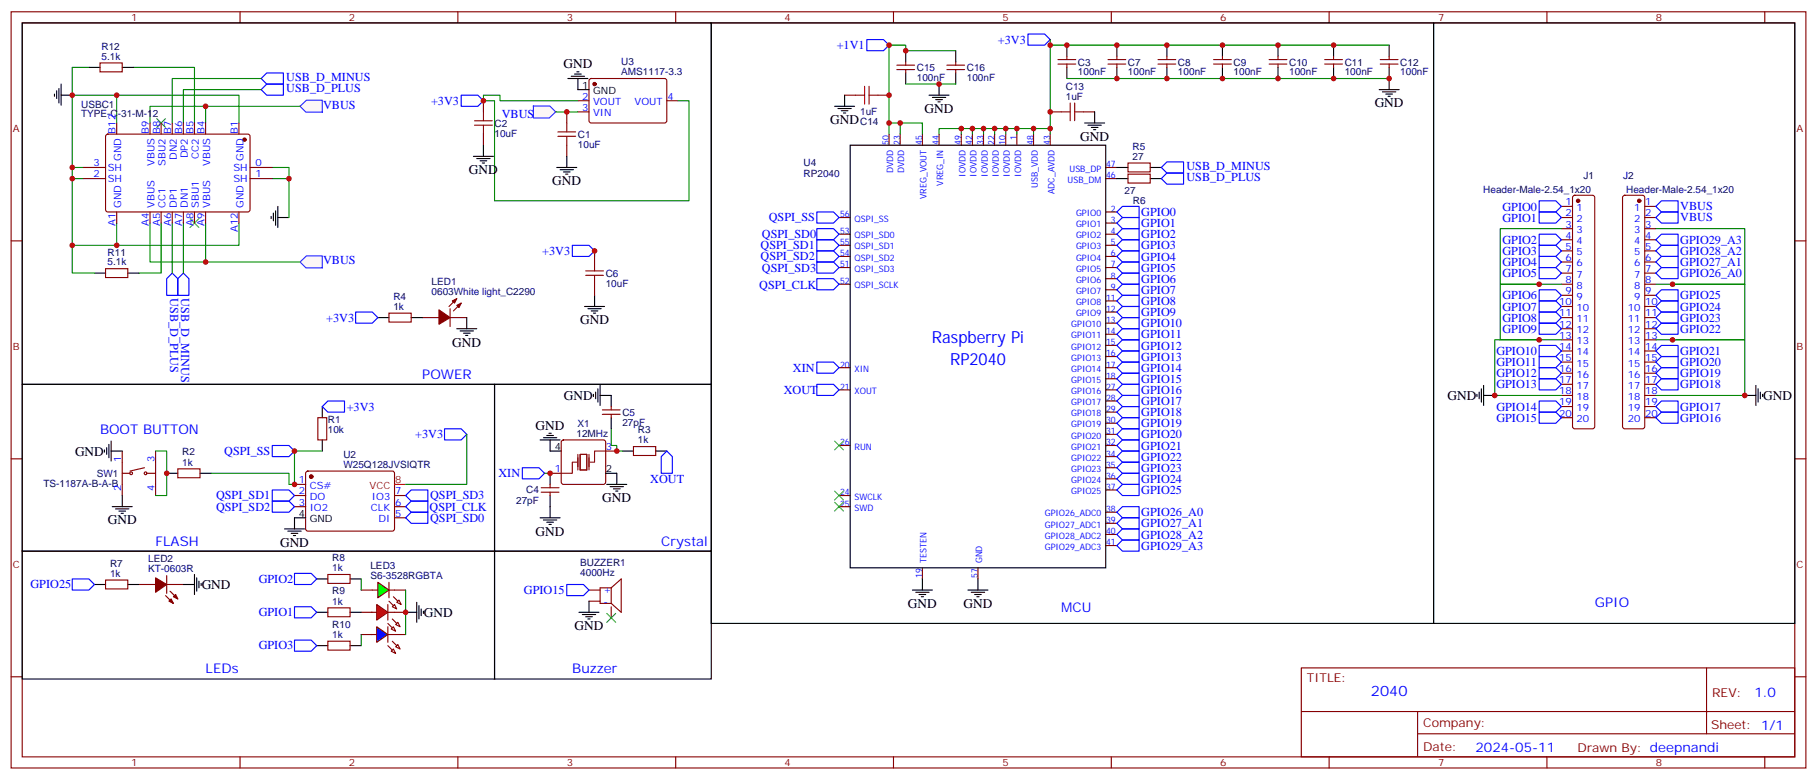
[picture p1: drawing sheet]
<svg xmlns="http://www.w3.org/2000/svg" width="577mm" height="247mm" viewBox="0 0 577 247" stroke-linecap="round" stroke-linejoin="round" font-family="sans-serif">
<defs><g id="words">
<g font-size="5.3" fill="#00f">
<text x="295.8" y="108.7">Raspberry Pi</text>
<text x="301.6" y="115.7">RP2040</text>
</g>
<text font-size="4.6" fill="#00f" x="435.2" y="220.9">2040</text>
<g font-size="4.2">
<text x="178.9" y="21.7">GND</text>
<text x="293.5" y="35.8">GND</text>
<text x="436.4" y="34.1">GND</text>
<text x="263.5" y="39.4">GND</text>
<text x="342.9" y="44.7">GND</text>
<text x="148.9" y="55.2">GND</text>
<text x="175.3" y="58.8">GND</text>
<text x="184.1" y="102.9">GND</text>
<text x="143.6" y="109.9">GND</text>
<text x="179" y="126.9">GND</text>
<text x="459.5" y="126.9">GND</text>
<text x="559.7" y="126.9">GND</text>
<text x="170" y="136.4">GND</text>
<text x="23.8" y="144.5">GND</text>
<text x="191.2" y="159.3">GND</text>
<text x="34.2" y="166.4">GND</text>
<text x="88.9" y="173.4">GND</text>
<text x="170" y="169.9">GND</text>
<text x="64" y="186.9">GND</text>
<text x="134.6" y="195.7">GND</text>
<text x="288.2" y="192.8">GND</text>
<text x="305.9" y="192.8">GND</text>
<text x="182.4" y="199.9">GND</text>
</g>
<g font-size="4.2" fill="#00f">
<text x="134.1" y="120.2">POWER</text>
<text x="31.7" y="137.8">BOOT BUTTON</text>
<text x="49.4" y="173.1">FLASH</text>
<text x="209.9" y="173.1">Crystal</text>
<text x="336.9" y="194.2">MCU</text>
<text x="506.2" y="192.5">GPIO</text>
<text x="65.3" y="213.6">LEDs</text>
<text x="181.7" y="213.6">Buzzer</text>
<text x="556.9" y="221.1">1.0</text>
<text x="468.4" y="238.5">2024-05-11</text>
</g>
<g font-size="3.9" fill="#00f">
<text x="265.6" y="15.6">+1V1</text>
<text x="316.8" y="13.8">+3V3</text>
<text x="90.9" y="29.1">USB_D_PLUS</text>
<text x="90.9" y="25.6">USB_D_MINUS</text>
<text x="102.6" y="34.4">VBUS</text>
<text x="136.8" y="33.2">+3V3</text>
<text x="159.3" y="37.3">VBUS</text>
<text x="376.6" y="53.8">USB_D_MINUS</text>
<text x="376.6" y="57.3">USB_D_PLUS</text>
<text x="244" y="70.3">QSPI_SS</text>
<text x="362.3" y="68.5">GPIO0</text>
<text x="476.9" y="66.8">GPIO0</text>
<text x="476.9" y="70.3">GPIO1</text>
<text x="533.4" y="66.7">VBUS</text>
<text x="533.4" y="70.3">VBUS</text>
<text x="241.9" y="75.7">QSPI_SD0</text>
<text x="362.3" y="72.1">GPIO1</text>
<text x="362.3" y="75.6">GPIO2</text>
<text x="476.9" y="77.4">GPIO2</text>
<text x="533.4" y="77.4">GPIO29_A3</text>
<text x="102.6" y="83.8">VBUS</text>
<text x="172.1" y="80.8">+3V3</text>
<text x="241.4" y="79.1">QSPI_SD1</text>
<text x="241.4" y="82.6">QSPI_SD2</text>
<text x="362.3" y="79.1">GPIO3</text>
<text x="362.3" y="82.7">GPIO4</text>
<text x="476.9" y="80.9">GPIO3</text>
<text x="533.4" y="80.9">GPIO28_A2</text>
<text x="241.9" y="86.2">QSPI_SD3</text>
<text x="362.3" y="86.2">GPIO5</text>
<text x="362.3" y="89.7">GPIO6</text>
<text x="476.9" y="84.4">GPIO4</text>
<text x="476.9" y="88">GPIO5</text>
<text x="533.4" y="87.9">GPIO26_A0</text>
<text x="533.4" y="84.4">GPIO27_A1</text>
<text x="54" y="94.6" transform="rotate(90 54 94.6)">USB_D_PLUS</text>
<text x="57.5" y="94.6" transform="rotate(90 57.5 94.6)">USB_D_MINUS</text>
<text x="241" y="91.5">QSPI_CLK</text>
<text x="362.3" y="93.2">GPIO7</text>
<text x="476.9" y="95">GPIO6</text>
<text x="533.4" y="95">GPIO25</text>
<text x="362.3" y="96.8">GPIO8</text>
<text x="362.3" y="100.3">GPIO9</text>
<text x="476.9" y="98.5">GPIO7</text>
<text x="533.4" y="98.5">GPIO24</text>
<text x="103.6" y="102.1">+3V3</text>
<text x="362.3" y="103.8">GPIO10</text>
<text x="362.3" y="107.4">GPIO11</text>
<text x="476.9" y="102.1">GPIO8</text>
<text x="476.9" y="105.6">GPIO9</text>
<text x="533.4" y="105.6">GPIO22</text>
<text x="533.4" y="102.1">GPIO23</text>
<text x="362.3" y="110.9">GPIO12</text>
<text x="475" y="112.6">GPIO10</text>
<text x="533.4" y="112.6">GPIO21</text>
<text x="251.7" y="117.9">XIN</text>
<text x="362.3" y="114.4">GPIO13</text>
<text x="362.3" y="117.9">GPIO14</text>
<text x="475" y="116.2">GPIO11</text>
<text x="475" y="119.7">GPIO12</text>
<text x="533.4" y="119.7">GPIO19</text>
<text x="533.4" y="116.2">GPIO20</text>
<text x="248.8" y="125">XOUT</text>
<text x="362.3" y="121.5">GPIO15</text>
<text x="362.3" y="125">GPIO16</text>
<text x="475" y="123.2">GPIO13</text>
<text x="533.4" y="123.2">GPIO18</text>
<text x="110.1" y="130.3">+3V3</text>
<text x="362.3" y="128.5">GPIO17</text>
<text x="475" y="130.3">GPIO14</text>
<text x="533.4" y="130.3">GPIO17</text>
<text x="362.3" y="132">GPIO18</text>
<text x="362.3" y="135.6">GPIO19</text>
<text x="475" y="133.8">GPIO15</text>
<text x="533.4" y="133.8">GPIO16</text>
<text x="131.8" y="139">+3V3</text>
<text x="362.3" y="139.1">GPIO20</text>
<text x="362.3" y="142.6">GPIO21</text>
<text x="71.2" y="144.3">QSPI_SS</text>
<text x="362.3" y="146.2">GPIO22</text>
<text x="362.3" y="149.7">GPIO23</text>
<text x="158.2" y="151.4">XIN</text>
<text x="206.4" y="153.2">XOUT</text>
<text x="362.3" y="153.2">GPIO24</text>
<text x="68.6" y="158.5">QSPI_SD1</text>
<text x="68.6" y="162">QSPI_SD2</text>
<text x="136.4" y="162">QSPI_CLK</text>
<text x="136.5" y="158.5">QSPI_SD3</text>
<text x="362.3" y="156.7">GPIO25</text>
<text x="136.5" y="165.5">QSPI_SD0</text>
<text x="362.3" y="163.8">GPIO26_A0</text>
<text x="362.3" y="167.3">GPIO27_A1</text>
<text x="362.3" y="170.8">GPIO28_A2</text>
<text x="362.3" y="174.4">GPIO29_A3</text>
<text x="82.1" y="184.9">GPIO2</text>
<text x="9.7" y="186.7">GPIO25</text>
<text x="166.3" y="188.5">GPIO15</text>
<text x="82.1" y="195.4">GPIO1</text>
<text x="82.1" y="206">GPIO3</text>
</g>
<g font-size="3.9" fill="#800">
<text x="414.9" y="216.5">TITLE:</text>
<text x="543.5" y="221.1">REV:</text>
<text x="451.8" y="230.7">Company:</text>
<text x="543.1" y="231.3">Sheet: 1/1</text>
<text x="451.8" y="238.3">Date:</text>
<text x="500.8" y="238.4">Drawn By: deepnandi</text>
</g>
<g font-size="3.2" fill="#800">
<text x="41.6" y="6.7">1</text>
<text x="110.8" y="6.7">2</text>
<text x="179.9" y="6.7">3</text>
<text x="249.1" y="6.7">4</text>
<text x="318.2" y="6.7">5</text>
<text x="387.3" y="6.7">6</text>
<text x="456.5" y="6.7">7</text>
<text x="525.6" y="6.7">8</text>
<text x="4.1" y="41.8">A</text>
<text x="570.3" y="41.8">A</text>
<text x="4.1" y="111">B</text>
<text x="570.3" y="111">B</text>
<text x="4.1" y="180.1">C</text>
<text x="570.3" y="180.1">C</text>
<text x="41.6" y="243.1">1</text>
<text x="110.8" y="243.1">2</text>
<text x="179.9" y="243.1">3</text>
<text x="249.1" y="243.1">4</text>
<text x="318.2" y="243.1">5</text>
<text x="387.3" y="243.1">6</text>
<text x="456.5" y="243.1">7</text>
<text x="525.6" y="243.1">8</text>
</g>
<g font-size="3.2" fill="#000080">
<text x="32.2" y="16">R12</text>
<text x="32.2" y="18.9">5.1k</text>
<text x="197.2" y="23.7">AMS1117-3.3</text>
<text x="197.2" y="20.5">U3</text>
<text x="291" y="22.6">C15</text>
<text x="306.9" y="22.6">C16</text>
<text x="342.2" y="23.9">100nF</text>
<text x="342.2" y="20.8">C3</text>
<text x="358.1" y="23.9">100nF</text>
<text x="358.1" y="20.8">C7</text>
<text x="373.9" y="23.9">100nF</text>
<text x="373.9" y="20.8">C8</text>
<text x="391.6" y="23.9">100nF</text>
<text x="391.6" y="20.8">C9</text>
<text x="409.2" y="23.9">100nF</text>
<text x="409.2" y="20.8">C10</text>
<text x="426.9" y="23.9">100nF</text>
<text x="426.9" y="20.8">C11</text>
<text x="444.5" y="23.9">100nF</text>
<text x="444.5" y="20.8">C12</text>
<text x="291" y="25.7">100nF</text>
<text x="306.9" y="25.7">100nF</text>
<text x="338.3" y="28.4">C13</text>
<text x="25.8" y="34.3">USBC1</text>
<text x="338.3" y="31.6">1uF</text>
<text x="25.8" y="37.3">TYPE-C-31-M-12</text>
<text x="157" y="40.1">C2</text>
<text x="273.1" y="36.5">1uF</text>
<text x="273.1" y="39.7">C14</text>
<text x="157" y="43.4">10uF</text>
<text x="183.4" y="46.9">10uF</text>
<text x="183.4" y="43.7">C1</text>
<text x="359.5" y="47.4">R5</text>
<text x="255.1" y="52.8">U4</text>
<text x="359.5" y="50.7">27</text>
<text x="255.1" y="56">RP2040</text>
<text x="502.7" y="56.7">J1</text>
<text x="515.2" y="56.7">J2</text>
<text x="357" y="61.6">27</text>
<text x="359.6" y="64.8">R6</text>
<text x="470.8" y="61.2">Header-Male-2.54_1x20</text>
<text x="516.2" y="61.2">Header-Male-2.54_1x20</text>
<text x="34.1" y="81.2">R11</text>
<text x="34.1" y="84.2">5.1k</text>
<text x="192.3" y="87.8">C6</text>
<text x="124.9" y="95.1">R4</text>
<text x="137" y="93.7">0603White light_C2290</text>
<text x="137" y="90.5">LED1</text>
<text x="192.3" y="91">10uF</text>
<text x="124.9" y="98.3">1k</text>
<text x="197.6" y="131.9">C5</text>
<text x="104.1" y="137.4">10k</text>
<text x="104.1" y="134.3">R1</text>
<text x="183.4" y="135.3">X1</text>
<text x="197.6" y="135.1">27pF</text>
<text x="202.5" y="137.4">R3</text>
<text x="183" y="138.5">12MHz</text>
<text x="202.5" y="140.6">1k</text>
<text x="57.9" y="147.7">1k</text>
<text x="57.9" y="144.5">R2</text>
<text x="109" y="148.4">W25Q128JVSIQTR</text>
<text x="109" y="145.2">U2</text>
<text x="13.8" y="154.4">TS-1187A-B-A-B</text>
<text x="30.7" y="151.3">SW1</text>
<text x="163.9" y="159.8">27pF</text>
<text x="167" y="156.5">C4</text>
<text x="34.9" y="179.7">R7</text>
<text x="47" y="178.3">LED2</text>
<text x="105.5" y="178">R8</text>
<text x="184.2" y="179.7">BUZZER1</text>
<text x="34.9" y="183">1k</text>
<text x="47" y="181.5">KT-0603R</text>
<text x="105.5" y="181.2">1k</text>
<text x="117.6" y="183.7">S6-3528RGBTA</text>
<text x="117.6" y="180.5">LED3</text>
<text x="184.2" y="182.6">4000Hz</text>
<text x="105.5" y="191.8">1k</text>
<text x="105.5" y="188.5">R9</text>
<text x="105.5" y="202.4">1k</text>
<text x="105.5" y="199.1">R10</text>
</g>
<g font-size="3.2">
<text x="184.8" y="28.1">1</text>
<text x="188.3" y="29.8">GND</text>
<text x="176.1" y="142.7">4</text>
<text x="192.3" y="149.8">2</text>
<text x="94.8" y="163.9">4</text>
<text x="98.3" y="165.7">GND</text>
</g>
<g font-size="3.2" fill="#00f">
<text x="184.8" y="31.6">2</text>
<text x="184.8" y="35.1">3</text>
<text x="188.3" y="33.4">VOUT</text>
<text x="201.4" y="33.4">VOUT</text>
<text x="211.8" y="31.6">4</text>
<text x="188.3" y="36.9">VIN</text>
<text x="36.7" y="42.4" transform="rotate(-90 36.7 42.4)">B12</text>
<text x="47.3" y="42.4" transform="rotate(-90 47.3 42.4)">B9</text>
<text x="50.8" y="42.4" transform="rotate(-90 50.8 42.4)">B8</text>
<text x="54.3" y="42.4" transform="rotate(-90 54.3 42.4)">B7</text>
<text x="57.9" y="42.4" transform="rotate(-90 57.9 42.4)">B6</text>
<text x="61.4" y="42.4" transform="rotate(-90 61.4 42.4)">B5</text>
<text x="64.9" y="42.4" transform="rotate(-90 64.9 42.4)">B4</text>
<text x="75.5" y="42.4" transform="rotate(-90 75.5 42.4)">B1</text>
<text x="29.7" y="52.8">3</text>
<text x="38.5" y="51.1" transform="rotate(-90 38.5 51.1)">GND</text>
<text x="49" y="52.7" transform="rotate(-90 49 52.7)">VBUS</text>
<text x="52.6" y="52.5" transform="rotate(-90 52.6 52.5)">SBU2</text>
<text x="56.1" y="50.7" transform="rotate(-90 56.1 50.7)">DN2</text>
<text x="59.6" y="50.2" transform="rotate(-90 59.6 50.2)">DP2</text>
<text x="63.1" y="50.3" transform="rotate(-90 63.1 50.3)">CC2</text>
<text x="66.7" y="52.7" transform="rotate(-90 66.7 52.7)">VBUS</text>
<text x="77.3" y="51.1" transform="rotate(-90 77.3 51.1)">GND</text>
<text x="81.1" y="52.8">0</text>
<text x="29.7" y="56.3">2</text>
<text x="34.2" y="54.2">SH</text>
<text x="34.2" y="57.7">SH</text>
<text x="74.1" y="54.2">SH</text>
<text x="74.1" y="57.7">SH</text>
<text x="81.1" y="56.3">1</text>
<text x="38.5" y="65.9" transform="rotate(-90 38.5 65.9)">GND</text>
<text x="49" y="65.9" transform="rotate(-90 49 65.9)">VBUS</text>
<text x="52.6" y="65.9" transform="rotate(-90 52.6 65.9)">CC1</text>
<text x="56.1" y="65.9" transform="rotate(-90 56.1 65.9)">DP1</text>
<text x="59.6" y="65.9" transform="rotate(-90 59.6 65.9)">DN1</text>
<text x="63.1" y="65.9" transform="rotate(-90 63.1 65.9)">SBU1</text>
<text x="66.7" y="65.9" transform="rotate(-90 66.7 65.9)">VBUS</text>
<text x="77.3" y="65.9" transform="rotate(-90 77.3 65.9)">GND</text>
<text x="497" y="65.1">1</text>
<text x="522.3" y="65.1">1</text>
<text x="36.7" y="71.6" transform="rotate(-90 36.7 71.6)">A1</text>
<text x="47.3" y="71.6" transform="rotate(-90 47.3 71.6)">A4</text>
<text x="50.8" y="71.6" transform="rotate(-90 50.8 71.6)">A5</text>
<text x="54.3" y="71.6" transform="rotate(-90 54.3 71.6)">A6</text>
<text x="57.9" y="71.6" transform="rotate(-90 57.9 71.6)">A7</text>
<text x="61.4" y="71.6" transform="rotate(-90 61.4 71.6)">A8</text>
<text x="64.9" y="71.6" transform="rotate(-90 64.9 71.6)">A9</text>
<text x="497" y="68.7">2</text>
<text x="500.5" y="66.9">1</text>
<text x="500.5" y="70.4">2</text>
<text x="518.8" y="66.9">1</text>
<text x="518.8" y="70.4">2</text>
<text x="522.3" y="68.7">2</text>
<text x="75.5" y="73.6" transform="rotate(-90 75.5 73.6)">A12</text>
<text x="497" y="72.2">3</text>
<text x="497" y="75.7">4</text>
<text x="500.5" y="73.9">3</text>
<text x="500.5" y="77.5">4</text>
<text x="518.8" y="73.9">3</text>
<text x="518.8" y="77.5">4</text>
<text x="522.3" y="72.2">3</text>
<text x="522.3" y="75.7">4</text>
<text x="497" y="79.2">5</text>
<text x="497" y="82.8">6</text>
<text x="500.5" y="81">5</text>
<text x="518.8" y="81">5</text>
<text x="522.3" y="79.2">5</text>
<text x="522.3" y="82.8">6</text>
<text x="497" y="86.3">7</text>
<text x="497" y="89.8">8</text>
<text x="500.5" y="84.5">6</text>
<text x="500.5" y="88.1">7</text>
<text x="518.8" y="84.5">6</text>
<text x="518.8" y="88.1">7</text>
<text x="522.3" y="86.3">7</text>
<text x="522.3" y="89.8">8</text>
<text x="497" y="93.3">9</text>
<text x="500.5" y="91.6">8</text>
<text x="500.5" y="95.1">9</text>
<text x="518.8" y="91.6">8</text>
<text x="518.8" y="95.1">9</text>
<text x="522.3" y="93.3">9</text>
<text x="495" y="96.9">10</text>
<text x="495" y="100.4">11</text>
<text x="500.5" y="98.6">10</text>
<text x="516.8" y="98.6">10</text>
<text x="522.3" y="96.9">10</text>
<text x="522.3" y="100.4">11</text>
<text x="495" y="103.9">12</text>
<text x="495" y="107.5">13</text>
<text x="500.5" y="102.2">11</text>
<text x="500.5" y="105.7">12</text>
<text x="516.8" y="102.2">11</text>
<text x="516.8" y="105.7">12</text>
<text x="522.3" y="103.9">12</text>
<text x="522.3" y="107.5">13</text>
<text x="495" y="111">14</text>
<text x="500.5" y="109.2">13</text>
<text x="500.5" y="112.7">14</text>
<text x="516.8" y="109.2">13</text>
<text x="516.8" y="112.7">14</text>
<text x="522.3" y="111">14</text>
<text x="495" y="114.5">15</text>
<text x="495" y="118">16</text>
<text x="500.5" y="116.3">15</text>
<text x="500.5" y="119.8">16</text>
<text x="516.8" y="116.3">15</text>
<text x="516.8" y="119.8">16</text>
<text x="522.3" y="114.5">15</text>
<text x="522.3" y="118">16</text>
<text x="495" y="121.6">17</text>
<text x="495" y="125.1">18</text>
<text x="500.5" y="123.3">17</text>
<text x="516.8" y="123.3">17</text>
<text x="522.3" y="121.6">17</text>
<text x="522.3" y="125.1">18</text>
<text x="495" y="128.6">19</text>
<text x="500.5" y="126.9">18</text>
<text x="500.5" y="130.4">19</text>
<text x="516.8" y="126.9">18</text>
<text x="516.8" y="130.4">19</text>
<text x="522.3" y="128.6">19</text>
<text x="495" y="132.2">20</text>
<text x="500.5" y="133.9">20</text>
<text x="516.8" y="133.9">20</text>
<text x="522.3" y="132.2">20</text>
<text x="192.3" y="142.7">3</text>
<text x="38.5" y="146.6" transform="rotate(-90 38.5 146.6)">1</text>
<text x="49" y="146.6" transform="rotate(-90 49 146.6)">3</text>
<text x="176.1" y="149.8">1</text>
<text x="38.5" y="155.7" transform="rotate(-90 38.5 155.7)">2</text>
<text x="49" y="155.7" transform="rotate(-90 49 155.7)">4</text>
<text x="94.8" y="153.3">1</text>
<text x="98.3" y="155.1">CS#</text>
<text x="94.8" y="156.8">2</text>
<text x="94.8" y="160.4">3</text>
<text x="98.3" y="158.6">DO</text>
<text x="118.1" y="158.6">IO3</text>
<text x="125.4" y="160.4">6</text>
<text x="125.4" y="156.8">7</text>
<text x="98.3" y="162.1">IO2</text>
<text x="117.8" y="162.1">CLK</text>
<text x="120.2" y="165.7">DI</text>
<text x="125.4" y="163.9">5</text>
<text x="191.6" y="191.8">-</text>
<text x="191.6" y="188.2">+</text>
</g>
<g font-size="3.2" fill="#f00">
<text x="117.3" y="155.1">VCC</text>
<text x="125.4" y="153.3">8</text>
</g>
<g font-size="2.8" fill="#00f">
<text x="282.2" y="46" transform="rotate(-90 282.2 46)">50</text>
<text x="285.7" y="46" transform="rotate(-90 285.7 46)">23</text>
<text x="292.8" y="46" transform="rotate(-90 292.8 46)">45</text>
<text x="298.1" y="46" transform="rotate(-90 298.1 46)">44</text>
<text x="305.1" y="46" transform="rotate(-90 305.1 46)">49</text>
<text x="308.6" y="46" transform="rotate(-90 308.6 46)">42</text>
<text x="312.2" y="46" transform="rotate(-90 312.2 46)">33</text>
<text x="315.7" y="46" transform="rotate(-90 315.7 46)">22</text>
<text x="319.2" y="46" transform="rotate(-90 319.2 46)">10</text>
<text x="322.8" y="44.4" transform="rotate(-90 322.8 44.4)">1</text>
<text x="328" y="46" transform="rotate(-90 328 46)">48</text>
<text x="333.3" y="46" transform="rotate(-90 333.3 46)">43</text>
<text x="351.1" y="53.1">47</text>
<text x="283.5" y="54.9" transform="rotate(-90 283.5 54.9)">DVDD</text>
<text x="287.1" y="54.9" transform="rotate(-90 287.1 54.9)">DVDD</text>
<text x="299.4" y="58.9" transform="rotate(-90 299.4 58.9)">VREG_IN</text>
<text x="306.5" y="56" transform="rotate(-90 306.5 56)">IOVDD</text>
<text x="310" y="56" transform="rotate(-90 310 56)">IOVDD</text>
<text x="313.5" y="56" transform="rotate(-90 313.5 56)">IOVDD</text>
<text x="317.1" y="56" transform="rotate(-90 317.1 56)">IOVDD</text>
<text x="320.6" y="56" transform="rotate(-90 320.6 56)">IOVDD</text>
<text x="324.1" y="56" transform="rotate(-90 324.1 56)">IOVDD</text>
<text x="329.4" y="59.6" transform="rotate(-90 329.4 59.6)">USB_VDD</text>
<text x="338.9" y="58">USB_DM</text>
<text x="339.5" y="54.5">USB_DP</text>
<text x="351.1" y="56.6">46</text>
<text x="294.1" y="63.1" transform="rotate(-90 294.1 63.1)">VREG_VOUT</text>
<text x="334.7" y="61.5" transform="rotate(-90 334.7 61.5)">ADC_AVDD</text>
<text x="266.7" y="69">56</text>
<text x="271.3" y="70.3">QSPI_SS</text>
<text x="341.6" y="68.6">GPIO0</text>
<text x="352.7" y="70.7">3</text>
<text x="352.7" y="67.2">2</text>
<text x="266.7" y="77.8">55</text>
<text x="266.7" y="74.3">53</text>
<text x="271.3" y="75.6">QSPI_SD0</text>
<text x="341.6" y="75.6">GPIO2</text>
<text x="341.6" y="72.1">GPIO1</text>
<text x="352.7" y="77.8">5</text>
<text x="352.7" y="74.3">4</text>
<text x="266.7" y="81.3">54</text>
<text x="271.3" y="79.1">QSPI_SD1</text>
<text x="271.3" y="82.7">QSPI_SD2</text>
<text x="341.6" y="82.7">GPIO4</text>
<text x="341.6" y="79.1">GPIO3</text>
<text x="352.7" y="81.3">6</text>
<text x="266.7" y="84.8">51</text>
<text x="271.3" y="86.2">QSPI_SD3</text>
<text x="341.6" y="89.7">GPIO6</text>
<text x="341.6" y="86.2">GPIO5</text>
<text x="352.7" y="88.4">8</text>
<text x="352.7" y="84.8">7</text>
<text x="266.7" y="90.1">52</text>
<text x="271.3" y="91.5">QSPI_SCLK</text>
<text x="341.6" y="93.3">GPIO7</text>
<text x="351.1" y="95.4">11</text>
<text x="352.7" y="91.9">9</text>
<text x="341.6" y="100.3">GPIO9</text>
<text x="341.6" y="96.8">GPIO8</text>
<text x="351.1" y="99">12</text>
<text x="340" y="107.4">GPIO11</text>
<text x="340" y="103.8">GPIO10</text>
<text x="351.1" y="106">14</text>
<text x="351.1" y="102.5">13</text>
<text x="340" y="110.9">GPIO12</text>
<text x="351.1" y="113.1">16</text>
<text x="351.1" y="109.5">15</text>
<text x="266.7" y="116.6">20</text>
<text x="271.3" y="118">XIN</text>
<text x="340" y="118">GPIO14</text>
<text x="340" y="114.4">GPIO13</text>
<text x="351.1" y="116.6">17</text>
<text x="266.7" y="123.6">21</text>
<text x="271.3" y="125">XOUT</text>
<text x="340" y="125">GPIO16</text>
<text x="340" y="121.5">GPIO15</text>
<text x="351.1" y="123.6">27</text>
<text x="351.1" y="120.1">18</text>
<text x="340" y="128.5">GPIO17</text>
<text x="351.1" y="130.7">29</text>
<text x="351.1" y="127.2">28</text>
<text x="340" y="135.6">GPIO19</text>
<text x="340" y="132.1">GPIO18</text>
<text x="351.1" y="137.8">31</text>
<text x="351.1" y="134.2">30</text>
<text x="266.7" y="141.3">26</text>
<text x="271.3" y="142.6">RUN</text>
<text x="340" y="142.6">GPIO21</text>
<text x="340" y="139.1">GPIO20</text>
<text x="351.1" y="141.3">32</text>
<text x="340" y="149.7">GPIO23</text>
<text x="340" y="146.2">GPIO22</text>
<text x="351.1" y="148.3">35</text>
<text x="351.1" y="144.8">34</text>
<text x="340" y="153.2">GPIO24</text>
<text x="351.1" y="155.4">37</text>
<text x="351.1" y="151.9">36</text>
<text x="266.7" y="160.7">25</text>
<text x="266.7" y="157.2">24</text>
<text x="271.3" y="158.5">SWCLK</text>
<text x="340" y="156.8">GPIO25</text>
<text x="271.3" y="162">SWD</text>
<text x="331.7" y="167.3">GPIO27_ADC1</text>
<text x="331.7" y="163.8">GPIO26_ADC0</text>
<text x="351.1" y="166">39</text>
<text x="351.1" y="162.5">38</text>
<text x="331.7" y="170.9">GPIO28_ADC2</text>
<text x="351.1" y="173">41</text>
<text x="351.1" y="169.5">40</text>
<text x="294.1" y="178.7" transform="rotate(-90 294.1 178.7)">TESTEN</text>
<text x="311.8" y="178.7" transform="rotate(-90 311.8 178.7)">GND</text>
<text x="331.7" y="174.4">GPIO29_ADC3</text>
<text x="292.8" y="183.3" transform="rotate(-90 292.8 183.3)">19</text>
<text x="310.4" y="183.3" transform="rotate(-90 310.4 183.3)">57</text>
</g>
</g></defs>
<g fill="none" stroke="#870000" stroke-width=".35">
<path d="M3.5 3.7h569.8v239.9h-569.8zM7.1 7.3h562.6v232.8h-562.6zM76.2 3.7v3.6M145.3 3.7v3.6M214.5 3.7v3.6M283.6 3.7v3.6M352.8 3.7v3.6M421.9 3.7v3.6M491.1 3.7v3.6M560.2 3.7v3.6M3.5 76.4h3.6M569.7 76.4h3.6"/>
<path d="M33.5 85.2h7.1v2.9h-7.1zM3.5 145.6h3.6M569.7 145.6h3.6M3.5 214.7h3.6M413.1 211.9h156.6v28.2h-156.6zM541.7 211.9v20.9M569.7 214.7h3.6M413.1 225.7h156.5M450 232.8h119.6M450 225.7v14.1M76.2 240.1v3.5M145.3 240.1v3.5"/>
<path d="M214.5 240.1v3.5M283.6 240.1v3.5M352.8 240.1v3.5M421.9 240.1v3.5M491.1 240.1v3.5M560.2 240.1v3.5"/>
</g>
<path d="M17.3 29.8v.8M18 28.8v2.5M18.7 28.1v4.6M19.4 30.2h3.5M19.4 26.7v6.7M30 86.6h3.5M40.6 86.6h3.5" fill="none" stroke="#000" stroke-width=".35"/>
<path d="M28.2 21.4h-5.3v8.8M42.3 21.4h19.4v17.6M22.9 77.8v8.8h7.1M51.2 70.8v15.8h-7.1" fill="none" stroke="#008700" stroke-width=".35"/>
<path d="M95.2 83.1l2.1-1.9h5l.1 3.8h-5.3z" fill="#fff7f7" stroke="#420aff" stroke-width=".35"/>
<path d="M37 39v-8.8h-14.1v47.6h14.1v-7M37 30.2h38.8v8.8M47.6 70.8v12.3h17.7M65.3 70.8v12.3h29.9M75.8 70.8v7h-38.8" fill="none" stroke="#008700" stroke-width=".35"/>
<path d="M95.2 33.7l2.1-1.9h5l.1 3.8h-5.3z" fill="#fff7f7" stroke="#420aff" stroke-width=".35"/>
<path d="M65.3 33.7h-17.7v5.3M82.9 24.9h-28.2v14.1M82.9 28.4h-24.7v10.6M95.2 33.7h-29.9v5.3M22.9 56.7h3.6M22.9 53.1h3.6M86.4 56.7h5.3v12.3M86.4 53.1h5.3v3.6M54.7 70.8v15.8M58.2 70.8v15.8" fill="none" stroke="#008700" stroke-width=".35"/>
<path d="M82.9 24.9l1.8-1.8h5.3v3.6h-5.3zM82.9 28.4l1.8-1.7h5.3v3.5h-5.3zM54.7 86.6l1.7 1.8v5.3h-3.5v-5.3zM58.2 86.6l1.8 1.8v5.3h-3.6v-5.3z" fill="none" stroke="#00f" stroke-width=".35"/>
<path d="M28.2 21.4h3.5M38.8 21.4h3.5M86.1 68.7v.7M86.8 67.6v2.5M87.5 66.9v4.6M88.2 69h3.5M88.2 65.5v6.7" fill="none" stroke="#000" stroke-width=".35"/>
<path d="M49.7 37.6l2.9 2.8M52.6 37.6l-2.9 2.8M60.3 69.4l2.8 2.8M63.1 69.4l-2.8 2.8" fill="none" stroke="#3c3" stroke-width=".35"/>
<g fill="none" stroke="#870000" stroke-width=".35">
<path d="M31.7 20h7.1v2.8h-7.1zM37 39v3.5M47.6 39v3.5M51.2 39v3.5M54.7 39v3.5M58.2 39v3.5M61.7 39v3.5M65.3 39v3.5M75.8 39v3.5M26.5 53.1h7M26.5 56.7h7M33.7 42.8l.5-.3 44.7 .1 .5 .7-.1 23.5-.6 .4h-44.8l-.4-.7v-23.2z"/>
<path d="M79.4 53.1h7M79.4 56.7h7M37 67.2v3.6M47.6 67.2v3.6M51.2 67.2v3.6M54.7 67.2v3.6M58.2 67.2v3.6M61.7 67.2v3.6M65.3 67.2v3.6M75.8 67.2v3.6"/>
</g>
<circle cx="77.6" cy="44.3" r=".53" fill="#870000" stroke="#870000" stroke-width=".35"/>
<path d="M169.2 33.6h5.3l1.9 1.9-2 1.9h-5.1z" fill="#fff7f7" stroke="#420aff" stroke-width=".35"/>
<g fill="none" stroke="#870000" stroke-width=".35">
<path d="M287.5 19.6v1.1M303.4 19.6v1.1M335.8 18.9h5.7M338.7 17.9v1M351.7 18.9h5.7M354.5 17.9v1M367.6 18.9h5.6M370.4 17.9v1M385.2 18.9h5.7M388.1 17.9v1M402.9 18.9h5.6M405.7 17.9v1"/>
<path d="M420.5 18.9h5.7M423.3 17.9v1M438.1 18.9h5.7M441 17.9v1M153.5 32v3.5M179.9 35.5v3.5M183.4 32h3.6M183.4 35.5h3.6M187.2 25.1l.5-.2 23.5 .1 .5 .6-.1 13-.6 .4h-23.6l-.4-.7v-12.7zM211.7 32h3.5M268.1 30.2h3.5M278.7 30.2h3.5"/>
<path d="M284.7 22.1h5.6M284.7 20.7h5.6M287.5 22.1v1M300.6 22.1h5.6M300.6 20.7h5.6M303.4 22.1v1M333.4 35.5h3.5M335.8 20.3h5.7M338.7 20.3v1.1M344 35.5h3.5M351.7 20.3h5.7M354.5 20.3v1.1"/>
<path d="M367.6 20.3h5.6M370.4 20.3v1.1M385.2 20.3h5.7M388.1 20.3v1.1M402.9 20.3h5.6M405.7 20.3v1.1M420.5 20.3h5.7M423.3 20.3v1.1M438.1 20.3h5.7M441 20.3v1.1M153.5 42.5v3.6M179.9 46.1v3.5"/>
<path d="M282.2 42.5v3.6M285.8 42.5v3.6M292.8 42.5v3.6M298.1 42.5v3.6M305.2 42.5v3.6M308.7 42.5v3.6M312.2 42.5v3.6M315.7 42.5v3.6M319.3 42.5v3.6M322.8 42.5v3.6M328.1 42.5v3.6M333.4 42.5v3.6"/>
<path d="M351 53.1h3.5M351 56.7h3.5M358.1 51.7h7v2.8h-7zM358.1 55.2h7v2.9h-7zM188.7 79.6v3.5M266.3 69h3.6M266.3 77.8h3.6M266.3 74.3h3.6M351 77.8h3.5M351 74.3h3.5M351 70.8h3.5M351 67.2h3.5"/>
<path d="M495.7 69h3.5M495.7 65.5h3.5M495.7 72.5h3.5M495.7 76.1h3.5M495.7 79.6h3.5M499.4 62.2l.5-.3h5.6l.5 .3 .2 .5v72.6l-.2 .5-.5 .2h-5.6l-.5-.2-.2-.5v-72.6zM515.3 62.2l.5-.3h5.6l.5 .3 .2 .5v72.6l-.2 .5-.5 .2h-5.6l-.5-.2-.2-.5v-72.6zM522.1 69h3.5M522.1 65.5h3.5M522.1 72.5h3.5M522.1 76.1h3.5M522.1 79.6h3.5"/>
<path d="M123.5 99.3h7v2.9h-7zM142.9 97.9v5.7M145 94.8l-2.5 2.4M146.4 96.2l-2.5 2.4M188.7 90.2v3.5M266.3 84.9h3.6M266.3 81.4h3.6M266.3 90.2h3.6M351 91.9h3.5M351 88.4h3.5M351 84.9h3.5M351 81.4h3.5"/>
<path d="M351 99h3.5M351 95.5h3.5M495.7 90.2h3.5M495.7 83.1h3.5M495.7 86.6h3.5M495.7 93.7h3.5M495.7 97.2h3.5M522.1 90.2h3.5M522.1 83.1h3.5M522.1 86.6h3.5M522.1 93.7h3.5M522.1 97.2h3.5"/>
<path d="M134.1 100.8h5.2M142.9 100.8h5.3M266.3 116.6h3.6M351 116.6h3.5M351 113.1h3.5M351 109.6h3.5M351 106h3.5M351 102.5h3.5M495.7 100.8h3.5M495.7 104.3h3.5M495.7 107.8h3.5M495.7 111.3h3.5"/>
<path d="M495.7 114.9h3.5M495.7 118.4h3.5M522.1 100.8h3.5M522.1 104.3h3.5M522.1 107.8h3.5M522.1 111.3h3.5M522.1 114.9h3.5M522.1 118.4h3.5M100.9 132.5h2.8v7.1h-2.8zM178.4 139.8l.5-.2h12.7l.5 .2 .2 .5v12.7l-.3 .5-.4 .2h-12.7l-.5-.3-.2-.4v-12.7zM191.2 131.4h5.6M191.2 130h5.6"/>
<path d="M194 129v1M194 131.4v1.1M266.3 123.7h3.6M351 137.8h3.5M351 134.3h3.5M351 130.7h3.5M351 127.2h3.5M351 123.7h3.5M351 120.2h3.5M495.7 121.9h3.5M495.7 125.4h3.5M495.7 129h3.5"/>
<path d="M495.7 132.5h3.5M522.1 121.9h3.5M522.1 125.4h3.5M522.1 129h3.5M522.1 132.5h3.5M38.8 143.1v14.1M38.8 150.1h2.5M45.9 148.4l-4.6 1M46.9 150.1h2.5M49.4 143.1v14.1M56.4 148.7h7.1v2.9h-7.1zM93.5 153.7h3.5"/>
<path d="M93.5 157.2h3.5M97.2 149.6l.5-.2 27.1 .1 .4 .6v18l-.7 .4-27.1-.1-.4-.6v-17.7zM125.2 157.2h3.6M171.8 156.1h5.6M171.8 154.7h5.6M174.6 150.1h3.6M174.6 153.7v1M174.6 156.1v1.1M192.3 143.1h3.5M201.1 141.7h7v2.8h-7zM266.3 157.2h3.6M266.3 141.3h3.6"/>
<path d="M351 155.4h3.5M351 151.9h3.5M351 148.4h3.5M351 144.9h3.5M351 141.3h3.5M93.5 160.7h3.5M125.2 160.7h3.6M125.2 164.3h3.6M266.3 160.7h3.6M351 173.1h3.5M351 169.5h3.5M351 166h3.5"/>
<path d="M351 162.5h3.5M33.5 184h7.1v2.8h-7.1zM44.1 185.4h5.3M52.6 188.9l2.4 2.5M52.9 185.4h5.3M52.9 182.6v5.6M54 187.5l2.4 2.5M118.2 187.2h1.7M123.5 187.2h1.7M123.5 184.7v5M125.2 191.8l.7 1.4-1.4-.7zM125.9 191.1l.7-.7 .8 1.4z"/>
<path d="M292.8 180.1v3.6M310.4 180.1v3.6"/>
<circle cx="41.6" cy="150.1" r=".44"/>
<circle cx="46.2" cy="150.1" r=".44"/>
</g>
<g fill="#870000" stroke="#870000" stroke-width=".35">
<path d="M145 96.9l1.4-.7-.7 1.4z"/>
<path d="M143.6 95.5l1.4-.7-.7 1.4z"/>
<path d="M139.3 98.3l3.6 2.5-3.6 2.1z"/>
<path d="M55 189.3l.7-.7 .7 1.4z"/>
<path d="M53.6 190.7l.7-.7 .7 1.4z"/>
<path d="M49.4 183.3l3.5 2.1-3.5 2.5z"/>
<path d="M124.9 189.3l1.4 1.4z"/>
<path d="M123.5 190.7l1.4 1.4z"/>
<circle cx="188.7" cy="26.7" r=".53"/>
<circle cx="98.8" cy="151.2" r=".53"/>
<circle cx="500.9" cy="63.7" r=".53"/>
<circle cx="520.3" cy="63.7" r=".53"/>
</g>
<g fill="none" stroke="#000" stroke-width=".35">
<path d="M7.1 7.3h218.7v114.6h-218.7zM225.8 7.3h229.3v190.5h-229.3zM287.5 16.1v3.5M303.4 16.1v3.5M338.7 14.3v3.6M354.5 14.3v3.6M370.4 14.3v3.6M388.1 14.3v3.6M405.7 14.3v3.6M423.3 14.3v3.6M441 14.3v3.6M455.1 7.3h114.6v190.5h-114.6z"/>
<path d="M180.3 24.9h6.3M181.3 24.2h4.3M182.4 23.5h2.1M183.1 22.8h.7M183.4 24.9v3.5h3.6M264.9 33.7h6.4M266 34.4h4.2M267.1 35.1h2.1M267.8 35.8h.7M268.1 30.2v3.5M287.5 23.1v3.6M294.9 30.2h6.4"/>
<path d="M296 30.9h4.2M297 31.6h2.2M297.7 32.3h.7M298.1 26.7v3.5M303.4 23.1v3.6M338.7 21.4v3.5M344.3 39h6.4M345.4 39.7h4.2M347.5 35.5v3.5M354.5 21.4v3.5M370.4 21.4v3.5M388.1 21.4v3.5"/>
<path d="M405.7 21.4v3.5M423.3 21.4v3.5M437.8 28.4h6.3M438.9 29.1h4.2M439.9 29.8h2.1M440.6 30.6h.7M441 21.4v7M150.3 49.6h6.3M151.3 50.3h4.3M152.4 51h2.1M153.1 51.7h.7M153.5 46.1v3.5"/>
<path d="M176.7 53.1h6.4M177.8 53.8h4.2M178.9 54.5h2.1M179.6 55.2h.7M179.9 49.6v3.5M269.9 46.1h81.1v134h-81.1zM346.4 40.4h2.1M347.1 41.1h.7M354.5 53.1h3.6M354.5 56.7h3.6M365.1 53.1h3.6M365.1 56.7h3.6"/>
<path d="M185.6 97.2h6.3M186.6 97.9h4.3M187.7 98.6h2.1M188.4 99.3h.7M188.7 93.7v3.5M119.9 100.8h3.6M130.5 100.8h3.6M145 104.3h6.3M146 105h4.3M147.1 105.7h2.1M147.8 106.4h.7M148.2 100.8v3.5"/>
<path d="M7.1 121.9h149.9v52.9h-149.9zM35.3 139.9v6.4M102.3 129v3.5M102.3 139.6v3.5M157 121.9h68.8v52.9h-68.8zM171.4 139.6h6.4M172.5 138.9h4.2M173.6 138.1h2.1M174.3 137.4h.7M174.6 139.6v3.5h3.6M188.4 125.1v.7M189.1 124.4v2.1"/>
<path d="M189.8 123.3v4.3M190.5 125.4h3.5v3.6M190.5 122.3v6.3M194 132.5v3.5M468.8 125.1v.7M469.5 124.4v2.1M470.3 123.3v4.3M471 125.4h3.5M471 122.3v6.3M553.9 125.4h3.5M557.4 122.3v6.3M558.1 123.3v4.3"/>
<path d="M558.8 124.4v2.1M559.5 125.1v.7M33.2 142.7v.7M33.9 142v2.1M34.6 141v4.2M35.3 143.1h3.5M38.8 157.2v3.5M52.9 150.1h3.5M63.5 150.1h3.5M174.6 150.1v3.6M174.6 157.2v7.1M192.3 150.1h3.5v3.6"/>
<path d="M192.6 153.7h6.4M193.7 154.4h4.2M194.7 155.1h2.1M195.4 155.8h.7M197.6 143.1h3.5M208.1 143.1h3.6M35.6 160.7h6.4M36.7 161.4h4.2M37.7 162.1h2.2M38.5 162.8h.7M90.3 167.8h6.4M91.4 168.5h4.2"/>
<path d="M92.4 169.2h2.1M93.1 169.9h.7M97 164.3h-3.5v3.5M171.4 164.3h6.4M172.5 165h4.2M173.6 165.7h2.1M174.3 166.4h.7M30 185.4h3.5M40.6 185.4h3.5M58.2 185.4h3.5M61.7 182.2v6.4M62.4 183.3v4.2"/>
<path d="M63.1 184.4v2.1M63.9 185.1v.7M289.6 187.2h6.4M290.7 187.9h4.2M291.7 188.6h2.2M292.5 189.3h.7M292.8 183.7v3.5M307.3 187.2h6.3M308.3 187.9h4.3M309.4 188.6h2.1M310.1 189.3h.7M310.4 183.7v3.5"/>
</g>
<g fill="none" stroke="#a10000" stroke-width=".35">
<path d="M150.6 39.7h5.7M150.6 38.3h5.7M153.5 35.5v2.8M153.5 39.7v2.8M179.9 39v2.8M271.6 30.2h2.9M274.5 27.4v5.6M275.9 30.2h2.8M275.9 27.4v5.6M336.9 35.5h2.8M339.7 32.7v5.6M341.1 35.5h2.9"/>
<path d="M341.1 32.7v5.6M177.1 43.3h5.6M177.1 41.8h5.6M179.9 43.3v2.8M185.9 87.3h5.7M185.9 85.9h5.7M188.7 83.1v2.8M188.7 87.3v2.9"/>
</g>
<g fill="none" stroke="#008700" stroke-width=".35">
<path d="M303.4 16.1h-15.9v-1.8h-5.3v24.7M333.4 14.3h107.6M333.4 12.6v28.2M176.4 35.5h7M183.4 32h-24.7v-1.8h-5.2v1.8h3.5v31.7h61.7v-31.7h-3.5M285.8 39h-3.6v3.5M287.5 26.7h15.9M338.7 24.9h102.3M285.8 42.5v-3.5h7v3.5M298.1 42.5v-1.7h7.1v1.7M305.2 40.8h3.5v1.7M308.7 40.8h3.5v1.7"/>
<path d="M312.2 40.8h3.5v1.7M315.7 40.8h3.6v1.7M319.3 40.8h3.5v1.7M322.8 40.8h5.3v1.7M328.1 40.8h5.3v1.7M188.7 79.6v1.8M495.7 72.5h-19.5v17.7h19.5M525.6 72.5h28.3v17.7h-28.3M488.6 90.2h-12.4v17.6h19.5M530.9 90.2h23v17.6h-28.3M488.6 107.8h-14.1v17.6h21.2M530.9 107.8h23v17.6h-28.3"/>
<path d="M148.2 137.8v15.9h-19.4M194 136v5.3h1.8v1.8h1.8M49.4 143.1h3.5v14.1h-3.5M102.3 143.1h-8.8v10.6h-1.8v-3.6h-24.7M172.9 150.1h1.7"/>
</g>
<g fill="none" stroke="#00f" stroke-width=".35">
<path d="M275.2 12.6h5.3l1.7 1.7-1.7 1.8h-5.3zM326.3 10.8h5.3l1.8 1.8-1.8 1.7h-5.3zM146.4 30.2h5.3l1.8 1.8-1.8 1.7h-5.3zM370.4 51.4h5.3v3.5h-5.3l-1.7-1.8zM370.4 54.9h5.3v3.5h-5.3l-1.7-1.7zM181.7 77.8h5.3l1.7 1.8-1.7 1.8h-5.3zM259.3 76.1h5.3l1.7 1.7-1.7 1.8h-5.3zM259.3 79.6h5.3l1.7 1.8-1.7 1.7h-5.3zM259.3 67.2h5.3l1.7 1.8-1.7 1.8h-5.3zM259.3 72.5h5.3l1.7 1.8-1.7 1.8h-5.3zM354.5 67.2l1.8-1.7h5.3v3.5h-5.3zM354.5 70.8l1.8-1.8h5.3v3.5h-5.3z"/>
<path d="M354.5 74.3l1.8-1.8h5.3v3.6h-5.3zM354.5 77.8l1.8-1.7h5.3v3.5h-5.3zM488.6 63.7h5.3l1.8 1.8-1.8 1.7h-5.3zM488.6 67.2h5.3l1.8 1.8-1.8 1.8h-5.3zM488.6 74.3h5.3l1.8 1.8-1.8 1.7h-5.3zM488.6 77.8h5.3l1.8 1.8-1.8 1.8h-5.3zM525.6 79.6l1.8-1.8h5.3v3.6h-5.3zM525.6 76.1l1.8-1.8h5.3v3.5h-5.3zM525.6 65.5l1.8-1.8h5.3v3.5h-5.3zM525.6 69l1.8-1.8h5.3v3.6h-5.3zM112.9 99h5.3l1.7 1.8-1.7 1.7h-5.3zM259.3 83.1h5.3l1.7 1.8-1.7 1.7h-5.3z"/>
<path d="M259.3 88.4h5.3l1.7 1.8-1.7 1.7h-5.3zM354.5 81.4l1.8-1.8h5.3v3.5h-5.3zM354.5 84.9l1.8-1.8h5.3v3.5h-5.3zM354.5 88.4l1.8-1.8h5.3v3.6h-5.3zM354.5 91.9l1.8-1.7h5.3v3.5h-5.3zM354.5 95.5l1.8-1.8h5.3v3.5h-5.3zM354.5 99l1.8-1.8h5.3v3.6h-5.3zM488.6 81.4h5.3l1.8 1.7-1.8 1.8h-5.3zM488.6 84.9h5.3l1.8 1.7-1.8 1.8h-5.3zM488.6 91.9h5.3l1.8 1.8-1.8 1.8h-5.3zM488.6 95.5h5.3l1.8 1.7-1.8 1.8h-5.3zM488.6 99h5.3l1.8 1.8-1.8 1.7h-5.3z"/>
<path d="M525.6 97.2l1.8-1.7h5.3v3.5h-5.3zM525.6 93.7l1.8-1.8h5.3v3.6h-5.3zM525.6 86.6l1.8-1.7h5.3v3.5h-5.3zM525.6 83.1l1.8-1.7h5.3v3.5h-5.3zM259.3 114.9h5.3l1.7 1.7-1.7 1.8h-5.3zM354.5 102.5l1.8-1.7h5.3v3.5h-5.3zM354.5 106l1.8-1.7h5.3v3.5h-5.3zM354.5 109.6l1.8-1.8h5.3v3.5h-5.3zM354.5 113.1l1.8-1.8h5.3v3.6h-5.3zM354.5 116.6l1.8-1.7h5.3v3.5h-5.3zM488.6 102.5h5.3l1.8 1.8-1.8 1.7h-5.3zM488.6 109.6h5.3l1.8 1.7-1.8 1.8h-5.3z"/>
<path d="M488.6 113.1h5.3l1.8 1.8-1.8 1.7h-5.3zM488.6 116.6h5.3l1.8 1.8-1.8 1.8h-5.3zM525.6 118.4l1.8-1.8h5.3v3.6h-5.3zM525.6 114.9l1.8-1.8h5.3v3.5h-5.3zM525.6 111.3l1.8-1.7h5.3v3.5h-5.3zM525.6 104.3l1.8-1.8h5.3v3.5h-5.3zM525.6 100.8l1.8-1.8h5.3v3.5h-5.3zM102.3 129l1.8-1.8h5.3v3.5h-5.3zM141.1 136h5.3l1.8 1.8-1.8 1.8h-5.3zM259.3 121.9h5.3l1.7 1.8-1.7 1.7h-5.3zM354.5 120.2l1.8-1.8h5.3v3.5h-5.3zM354.5 123.7l1.8-1.8h5.3v3.5h-5.3z"/>
<path d="M354.5 127.2l1.8-1.8h5.3v3.6h-5.3zM354.5 130.7l1.8-1.7h5.3v3.5h-5.3zM354.5 134.3l1.8-1.8h5.3v3.5h-5.3zM354.5 137.8l1.8-1.8h5.3v3.6h-5.3zM488.6 120.2h5.3l1.8 1.7-1.8 1.8h-5.3zM488.6 127.2h5.3l1.8 1.8-1.8 1.7h-5.3zM488.6 130.7h5.3l1.8 1.8-1.8 1.8h-5.3zM525.6 132.5l1.8-1.8h5.3v3.6h-5.3zM525.6 129l1.8-1.8h5.3v3.5h-5.3zM525.6 121.9l1.8-1.7h5.3v3.5h-5.3zM86.4 155.4h5.3l1.8 1.8-1.8 1.8h-5.3zM86.4 159h5.3l1.8 1.7-1.8 1.8h-5.3z"/>
<path d="M86.4 141.3h5.3l1.8 1.8-1.8 1.8h-5.3zM128.8 157.2l1.7-1.8h5.3v3.6h-5.3zM130.5 159h5.3v3.5h-5.3l-1.7-1.8zM165.8 148.4h5.3l1.8 1.7-1.8 1.8h-5.3zM211.7 143.1l1.7 1.8v5.2h-3.5v-5.2zM354.5 141.3l1.8-1.7h5.3v3.5h-5.3zM354.5 144.9l1.8-1.8h5.3v3.5h-5.3zM354.5 148.4l1.8-1.8h5.3v3.5h-5.3zM354.5 151.9l1.8-1.8h5.3v3.6h-5.3zM354.5 155.4l1.8-1.7h5.3v3.5h-5.3zM128.8 164.3l1.7-1.8h5.3v3.5h-5.3zM354.5 162.5l1.8-1.8h5.3v3.6h-5.3z"/>
<path d="M354.5 166l1.8-1.7h5.3v3.5h-5.3zM354.5 169.5l1.8-1.7h5.3v3.5h-5.3zM354.5 173.1l1.8-1.8h5.3v3.5h-5.3zM22.9 183.7h5.3l1.8 1.7-1.8 1.8h-5.3z"/>
</g>
<path d="M125.2 153.7h3.6" fill="none" stroke="#f00" stroke-width=".35"/>
<path d="M183.1 146.6h-1.4v3.5h-3.5M183.4 144.1v5M184.1 144.1h2.2v5h-2.2zM187 144.1v5M192.3 143.1h-3.6v3.5h-1.4" fill="none" stroke="#870012" stroke-width=".35"/>
<path d="M264.9 139.9l2.9 2.8M267.8 139.9l-2.9 2.8M264.9 155.8l2.9 2.8M264.9 159.3l2.9 2.8M267.8 155.8l-2.9 2.8M267.8 159.3l-2.9 2.8" fill="none" stroke="#3c3" stroke-width=".35"/>
<path d="M119.9 184.7l3.6 2.5-3.6 2.5z" fill="#0f0" stroke="#870000" stroke-width=".35"/>
<path d="M123.1 198.8v5M125.2 187.2h3.6M117.8 201.3h1.8M123.1 201.3h2.1M124.2 206.6l.7-.7 .7 1.4zM125.6 205.2l.7-.7 .7 1.4z" fill="none" stroke="#870000" stroke-width=".35"/>
<g fill="#870000" stroke="#870000" stroke-width=".35">
<path d="M124.5 203.4l1.4 1.4z"/>
<path d="M123.1 204.8l1.4 1.4z"/>
</g>
<path d="M119.6 198.8l3.5 2.5-3.5 2.5z" fill="#00f" stroke="#870000" stroke-width=".35"/>
<path d="M125.2 194.2h3.6" fill="none" stroke="#870000" stroke-width=".35"/>
<path d="M119.6 191.8l3.5 2.4-3.5 2.5z" fill="#f00" stroke="#870000" stroke-width=".35"/>
<g fill="none" stroke="#870000" stroke-width=".35">
<path d="M104.1 182.2h7v2.9h-7zM104.1 192.8h7v2.9h-7zM114.7 194.2h4.9M114.7 187.2h3.5M123.1 191.8v4.9M123.1 194.2h2.1M124.2 199.5l.7-.7 .7 1.4zM126.3 197.4l.7 1.4-1.4-.7zM187 187.2h3.5M187 190.7h3.5M194 186.5v4.9M194 192.5v3.5"/>
<path d="M194 186.5h-3.5v4.9h3.5M194 186.5l3.2-2.8v10.5l-3.2-2.8M104.1 203.4h7v2.8h-7zM114.7 201.3h3.5M125.2 201.3h3.6"/>
</g>
<g fill="#870000" stroke="#870000" stroke-width=".35">
<path d="M123.1 197.8l1.4 1.4z"/>
<path d="M124.5 196.4l1.4 1.4z"/>
</g>
<g fill="none" stroke="#000" stroke-width=".35">
<path d="M7.1 174.8h149.9v40.6h-149.9zM157 174.8h68.8v40.6h-68.8zM100.5 183.7h3.6M100.5 194.2h3.6M111.1 183.7h3.6M111.1 194.2h3.6M128.8 194.2h3.5M132.3 191.1v6.3M133 192.1v4.3M133.7 193.2v2.1M134.4 193.9v.7M183.8 194.2h6.3"/>
<path d="M184.9 194.9h4.2M185.9 195.7h2.1M186.6 196.4h.7M187 190.7v3.5M100.5 204.8h3.6M111.1 204.8h3.6"/>
</g>
<path d="M114.7 183.7v3.5M128.8 187.2v14.1M114.7 201.3v3.5" fill="none" stroke="#008700" stroke-width=".35"/>
<path d="M93.5 192.5h5.3l1.7 1.7-1.7 1.8h-5.3zM93.5 181.9h5.3l1.7 1.8-1.7 1.7h-5.3zM179.9 185.4h5.3l1.8 1.8-1.8 1.7h-5.3zM93.5 203.1h5.3l1.7 1.7-1.7 1.8h-5.3z" fill="none" stroke="#00f" stroke-width=".35"/>
<path d="M192.6 194.6l2.8 2.8M195.4 194.6l-2.8 2.8" fill="none" stroke="#3c3" stroke-width=".35"/>
<g fill="#c00">
<circle cx="65.3" cy="33.7" r=".88"/>
<circle cx="91.7" cy="56.7" r=".88"/>
<circle cx="65.3" cy="83.1" r=".88"/>
<circle cx="22.9" cy="77.8" r=".88"/>
<circle cx="22.9" cy="30.2" r=".88"/>
<circle cx="37" cy="30.2" r=".88"/>
<circle cx="37" cy="77.8" r=".88"/>
<circle cx="22.9" cy="56.7" r=".88"/>
<circle cx="22.9" cy="53.1" r=".88"/>
<circle cx="179.9" cy="35.5" r=".88"/>
<circle cx="153.5" cy="32" r=".88"/>
<circle cx="93.5" cy="143.1" r=".88"/>
<circle cx="52.9" cy="150.1" r=".88"/>
<circle cx="93.5" cy="153.7" r=".88"/>
<circle cx="174.6" cy="150.1" r=".88"/>
<circle cx="195.8" cy="143.1" r=".88"/>
<circle cx="305.2" cy="40.8" r=".88"/>
<circle cx="308.7" cy="40.8" r=".88"/>
<circle cx="312.2" cy="40.8" r=".88"/>
<circle cx="315.7" cy="40.8" r=".88"/>
<circle cx="319.3" cy="40.8" r=".88"/>
<circle cx="322.8" cy="40.8" r=".88"/>
<circle cx="328.1" cy="40.8" r=".88"/>
<circle cx="333.4" cy="40.8" r=".88"/>
<circle cx="354.5" cy="14.3" r=".88"/>
<circle cx="370.4" cy="14.3" r=".88"/>
<circle cx="388.1" cy="14.3" r=".88"/>
<circle cx="405.7" cy="14.3" r=".88"/>
<circle cx="423.3" cy="14.3" r=".88"/>
<circle cx="354.5" cy="24.9" r=".88"/>
<circle cx="370.4" cy="24.9" r=".88"/>
<circle cx="388.1" cy="24.9" r=".88"/>
<circle cx="405.7" cy="24.9" r=".88"/>
<circle cx="423.3" cy="24.9" r=".88"/>
<circle cx="441" cy="24.9" r=".88"/>
<circle cx="333.4" cy="14.3" r=".88"/>
<circle cx="338.7" cy="14.3" r=".88"/>
<circle cx="333.4" cy="35.5" r=".88"/>
<circle cx="285.8" cy="39" r=".88"/>
<circle cx="282.2" cy="39" r=".88"/>
<circle cx="282.2" cy="30.2" r=".88"/>
<circle cx="298.1" cy="26.7" r=".88"/>
<circle cx="287.5" cy="16.1" r=".88"/>
<circle cx="282.2" cy="14.3" r=".88"/>
<circle cx="188.7" cy="79.6" r=".88"/>
<circle cx="488.6" cy="90.2" r=".88"/>
<circle cx="488.6" cy="107.8" r=".88"/>
<circle cx="474.5" cy="125.4" r=".88"/>
<circle cx="530.9" cy="90.2" r=".88"/>
<circle cx="530.9" cy="107.8" r=".88"/>
<circle cx="553.9" cy="125.4" r=".88"/>
<circle cx="128.8" cy="194.2" r=".88"/>
</g>
<use href="#words"/>
</svg>
